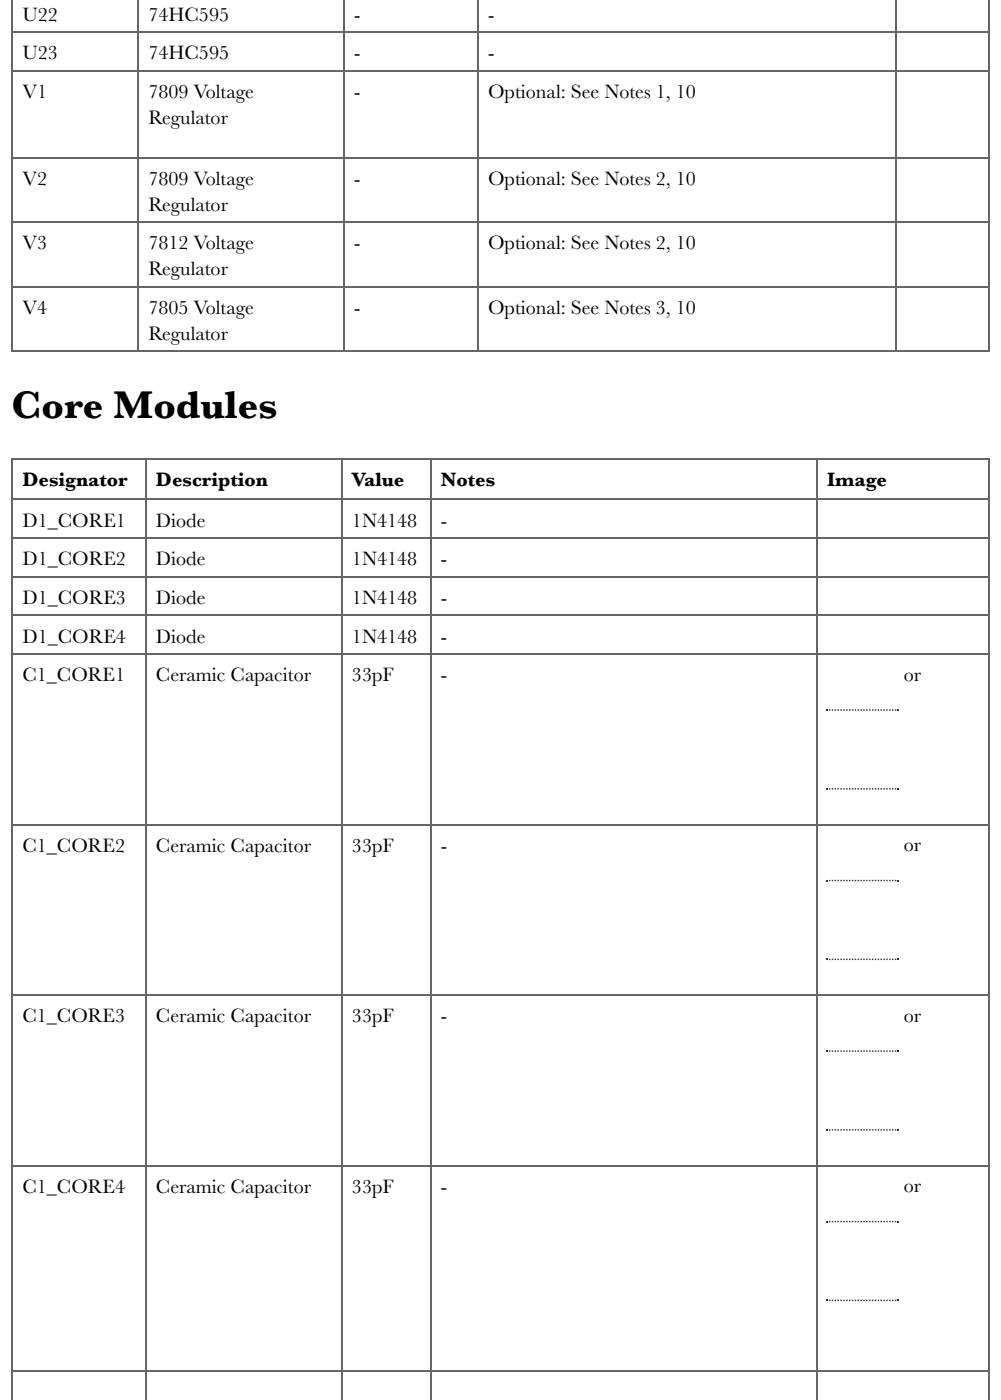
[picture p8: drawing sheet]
<svg xmlns="http://www.w3.org/2000/svg" width="246mm" height="345mm" viewBox="0 0 246 345" stroke-linecap="round" stroke-linejoin="round" font-family="sans-serif">
<defs><g id="words">
<text font-size="9.9" x="2.8" y="103">Core Modules</text>
<g font-size="4.9">
<text x="5.5" y="5.1">U22</text>
<text x="36.5" y="5.1">74HC595</text>
<text x="87.1" y="5.1">-</text>
<text x="120.1" y="5.1">-</text>
<text x="5.5" y="14.6">U23</text>
<text x="36.5" y="14.6">74HC595</text>
<text x="87.1" y="14.6">-</text>
<text x="120.1" y="14.6">-</text>
<text x="5.5" y="24.2">V1</text>
<text x="36.5" y="24.2">7809 Voltage</text>
<text x="87.1" y="24.2">-</text>
<text x="120.1" y="24.2">Optional: See Notes 1, 10</text>
<text x="36.5" y="30.5">Regulator</text>
<text x="5.5" y="45.5">V2</text>
<text x="36.5" y="45.5">7809 Voltage</text>
<text x="87.1" y="45.5">-</text>
<text x="120.1" y="45.5">Optional: See Notes 2, 10</text>
<text x="36.5" y="51.9">Regulator</text>
<text x="5.5" y="61.4">V3</text>
<text x="36.5" y="61.4">7812 Voltage</text>
<text x="87.1" y="61.4">-</text>
<text x="120.1" y="61.4">Optional: See Notes 2, 10</text>
<text x="36.5" y="67.7">Regulator</text>
<text x="5.5" y="77.3">V4</text>
<text x="36.5" y="77.3">7805 Voltage</text>
<text x="87.1" y="77.3">-</text>
<text x="120.1" y="77.3">Optional: See Notes 3, 10</text>
<text x="36.5" y="83.6">Regulator</text>
<text x="5.5" y="119.6">Designator</text>
<text x="38.4" y="119.6">Description</text>
<text x="86.6" y="119.6">Value</text>
<text x="108.5" y="119.6">Notes</text>
<text x="203.5" y="119.6">Image</text>
<text x="5.5" y="129.6">D1_CORE1</text>
<text x="38.4" y="129.6">Diode</text>
<text x="86.6" y="129.6">1N4148</text>
<text x="108.5" y="129.6">-</text>
<text x="5.5" y="139.2">D1_CORE2</text>
<text x="38.4" y="139.2">Diode</text>
<text x="86.6" y="139.2">1N4148</text>
<text x="108.5" y="139.2">-</text>
<text x="5.5" y="148.7">D1_CORE3</text>
<text x="38.4" y="148.7">Diode</text>
<text x="86.6" y="148.7">1N4148</text>
<text x="108.5" y="148.7">-</text>
<text x="5.5" y="158.2">D1_CORE4</text>
<text x="38.4" y="158.2">Diode</text>
<text x="86.6" y="158.2">1N4148</text>
<text x="108.5" y="158.2">-</text>
<text x="5.5" y="167.7">C1_CORE1</text>
<text x="38.4" y="167.7">Ceramic Capacitor</text>
<text x="86.6" y="167.7">33pF</text>
<text x="108.5" y="167.7">-</text>
<text x="222.3" y="167.6">or</text>
<text x="5.5" y="209.7">C1_CORE2</text>
<text x="38.4" y="209.7">Ceramic Capacitor</text>
<text x="86.6" y="209.7">33pF</text>
<text x="108.5" y="209.7">-</text>
<text x="222.3" y="209.5">or</text>
<text x="5.5" y="251.7">C1_CORE3</text>
<text x="38.4" y="251.7">Ceramic Capacitor</text>
<text x="86.6" y="251.7">33pF</text>
<text x="108.5" y="251.7">-</text>
<text x="222.3" y="251.5">or</text>
<text x="5.5" y="293.7">C1_CORE4</text>
<text x="38.4" y="293.7">Ceramic Capacitor</text>
<text x="86.6" y="293.7">33pF</text>
<text x="108.5" y="293.7">-</text>
<text x="222.3" y="293.5">or</text>
</g>
</g></defs>
<g fill="none" stroke="#666" stroke-width=".35">
<path d="M3 -.1v86.7M34 -.1v86.7M84.7 -.1v86.7M117.5 -.1v86.7M220.5 -.1v86.7M243.2 -.1v86.7M2.8 17.5h240.6M2.8 7.9h240.6M2.8 38.8h240.6M2.8 54.7h240.6M2.8 70.6h240.6M2.8 86.4h240.6"/>
<path d="M2.8 113.1h240.6M3 112.9v231.8M35.8 112.9v231.8M84.1 112.9v231.8M106 112.9v231.8M200.9 112.9v231.8M243.2 112.9v231.8M2.8 132.5h240.6M2.8 122.9h240.6M2.8 151.5h240.6M2.8 142h240.6M2.8 161h240.6"/>
<path d="M2.8 203h240.6M2.8 245h240.6M2.8 287h240.6M2.8 337.6h240.6"/>
</g>
<g fill="#333">
<path d="M203.4 174.6h.3v.4h-.3z"/>
<path d="M220.7 174.6h.3v.4h-.3z"/>
</g>
<path d="M203.7 174.8h17" fill="none" stroke="#333" stroke-width=".35" stroke-dasharray=".4 .4" stroke-dashoffset=".5" stroke-linecap="butt"/>
<g fill="#333">
<path d="M203.4 194h.3v.4h-.3z"/>
<path d="M220.7 194h.3v.4h-.3z"/>
</g>
<path d="M203.7 194.2h17" fill="none" stroke="#333" stroke-width=".35" stroke-dasharray=".4 .4" stroke-dashoffset=".5" stroke-linecap="butt"/>
<g fill="#333">
<path d="M203.4 216.6h.3v.4h-.3z"/>
<path d="M220.7 216.6h.3v.4h-.3z"/>
</g>
<path d="M203.7 216.8h17" fill="none" stroke="#333" stroke-width=".35" stroke-dasharray=".4 .4" stroke-dashoffset=".5" stroke-linecap="butt"/>
<g fill="#333">
<path d="M203.4 236h.3v.4h-.3z"/>
<path d="M220.7 236h.3v.4h-.3z"/>
</g>
<path d="M203.7 236.2h17" fill="none" stroke="#333" stroke-width=".35" stroke-dasharray=".4 .4" stroke-dashoffset=".5" stroke-linecap="butt"/>
<g fill="#333">
<path d="M203.4 258.6h.3v.3h-.3z"/>
<path d="M220.7 258.6h.3v.3h-.3z"/>
</g>
<path d="M203.7 258.8h17" fill="none" stroke="#333" stroke-width=".35" stroke-dasharray=".4 .4" stroke-dashoffset=".5" stroke-linecap="butt"/>
<g fill="#333">
<path d="M203.4 278h.3v.3h-.3z"/>
<path d="M220.7 278h.3v.3h-.3z"/>
</g>
<path d="M203.7 278.2h17" fill="none" stroke="#333" stroke-width=".35" stroke-dasharray=".4 .4" stroke-dashoffset=".5" stroke-linecap="butt"/>
<g fill="#333">
<path d="M203.4 300.6h.3v.3h-.3z"/>
<path d="M220.7 300.6h.3v.3h-.3z"/>
</g>
<path d="M203.7 300.7h17" fill="none" stroke="#333" stroke-width=".35" stroke-dasharray=".4 .4" stroke-dashoffset=".5" stroke-linecap="butt"/>
<g fill="#333">
<path d="M203.4 320h.3v.3h-.3z"/>
<path d="M220.7 320h.3v.3h-.3z"/>
</g>
<path d="M203.7 320.1h17" fill="none" stroke="#333" stroke-width=".35" stroke-dasharray=".4 .4" stroke-dashoffset=".5" stroke-linecap="butt"/>
<use href="#words"/>
</svg>
